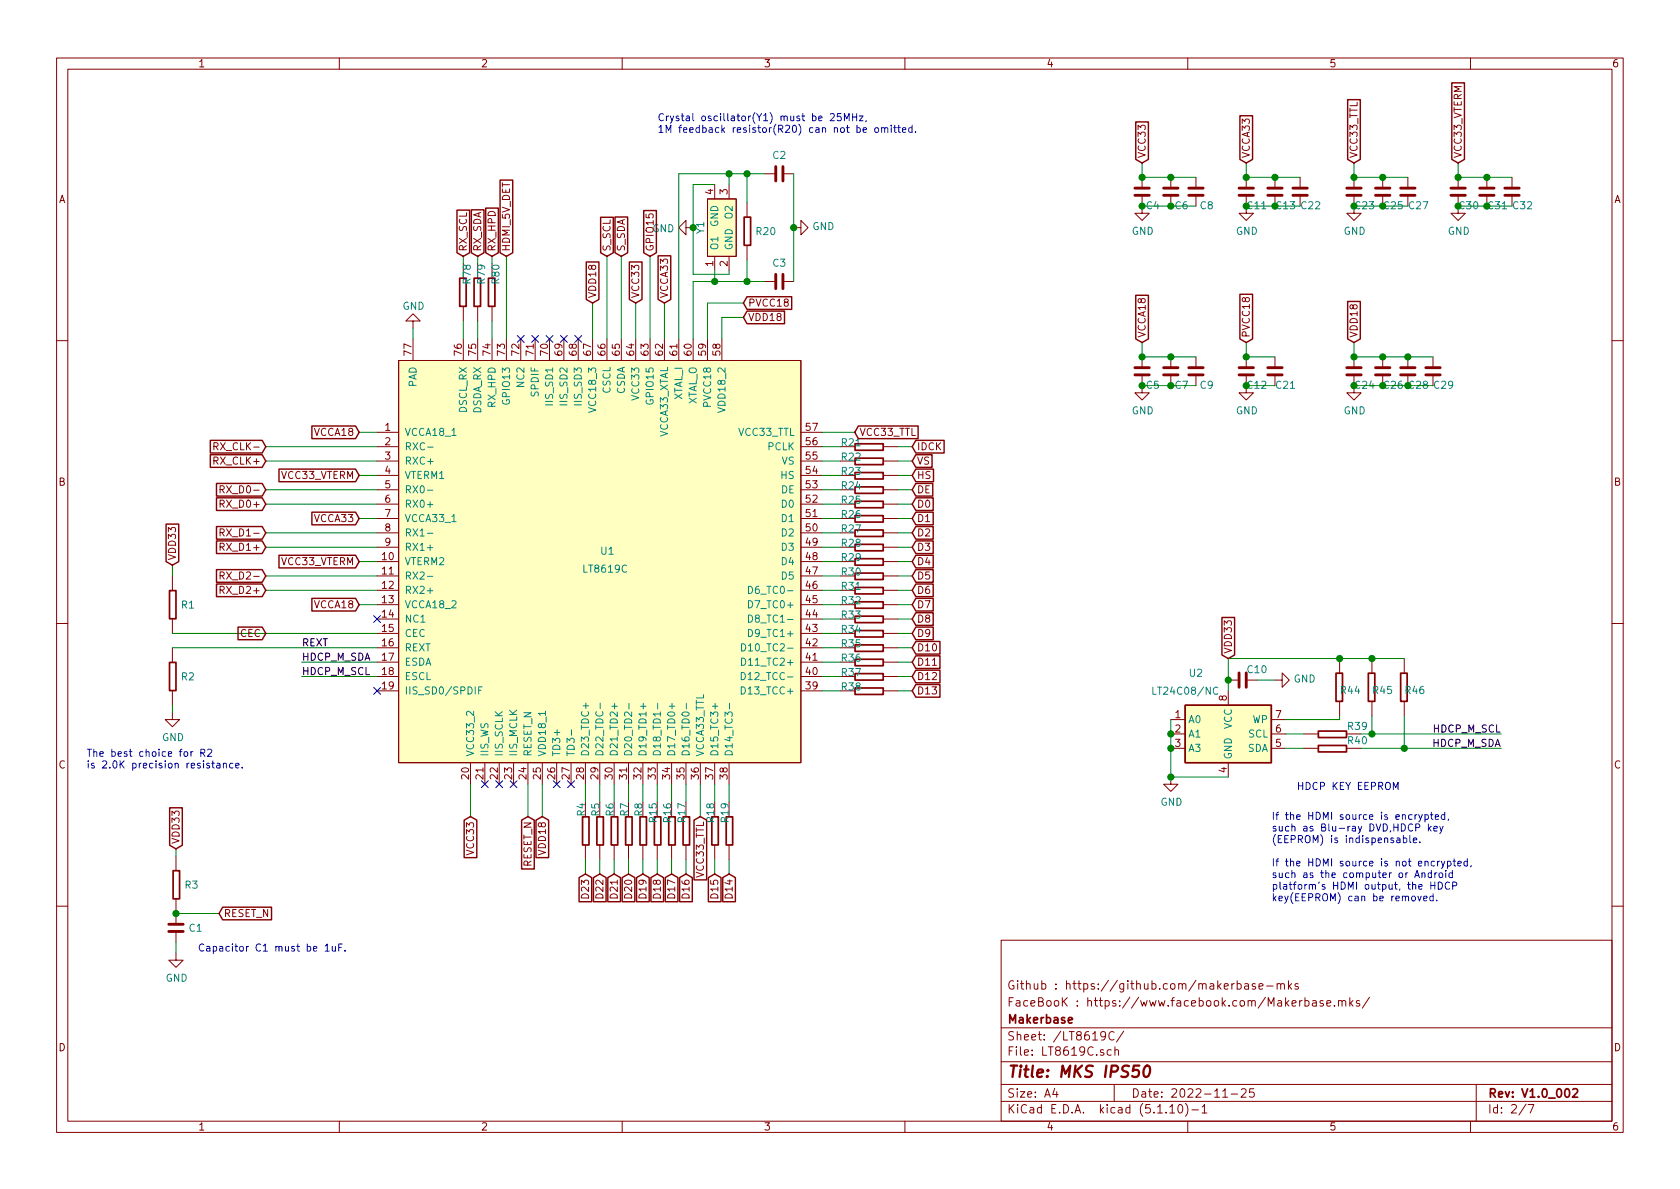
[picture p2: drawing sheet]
<svg xmlns="http://www.w3.org/2000/svg" width="297mm" height="210mm" viewBox="0 0 297 210" stroke-linecap="round" stroke-linejoin="round" font-family="sans-serif">
<defs><g id="words">
<text font-size="2.8" fill="#840000" x="178" y="190.5">Title: MKS IPS50</text>
<g font-size="2.1" fill="#840000">
<text x="178" y="178">FaceBooK : https://www.facebook.com/Makerbase.mks/</text>
<text x="178" y="175">Github : https://github.com/makerbase-mks</text>
<text x="178" y="184">Sheet: /LT8619C/</text>
<text x="178" y="181">Makerbase</text>
<text x="178" y="186.7">File: LT8619C.sch</text>
<text x="178" y="196.9">KiCad E.D.A. kicad (5.1.10)-1</text>
<text x="178" y="194.1">Size: A4</text>
<text x="200" y="194.1">Date: 2022-11-25</text>
<text x="263" y="194.1">Rev: V1.0_002</text>
<text x="263" y="196.9">Id: 2/7</text>
</g>
<g font-size="1.8" fill="#840000">
<text x="35" y="11.9">1</text>
<text x="85" y="11.9">2</text>
<text x="135" y="11.9">3</text>
<text x="185" y="11.9">4</text>
<text x="235" y="11.9">5</text>
<text x="285" y="11.9">6</text>
<text x="202.6" y="28" transform="rotate(-90 202.6 28)">VCC33</text>
<text x="221" y="28" transform="rotate(-90 221 28)">VCCA33</text>
<text x="240" y="28" transform="rotate(-90 240 28)">VCC33_TTL</text>
<text x="258.4" y="28" transform="rotate(-90 258.4 28)">VCC33_VTERM</text>
<text x="10.4" y="35.9">A</text>
<text x="126.1" y="34.4" transform="rotate(-90 126.1 34.4)">4</text>
<text x="128.7" y="34.4" transform="rotate(-90 128.7 34.4)">3</text>
<text x="285.4" y="35.9">A</text>
<text x="82.5" y="44.5" transform="rotate(-90 82.5 44.5)">RX_SCL</text>
<text x="85.1" y="44.5" transform="rotate(-90 85.1 44.5)">RX_SDA</text>
<text x="87.6" y="44.5" transform="rotate(-90 87.6 44.5)">RX_HPD</text>
<text x="90.2" y="44.5" transform="rotate(-90 90.2 44.5)">HDMI_5V_DET</text>
<text x="107.9" y="44.5" transform="rotate(-90 107.9 44.5)">S_SCL</text>
<text x="110.5" y="44.5" transform="rotate(-90 110.5 44.5)">S_SDA</text>
<text x="115.6" y="44.5" transform="rotate(-90 115.6 44.5)">GPIO15</text>
<text x="126.1" y="47.1" transform="rotate(-90 126.1 47.1)">1</text>
<text x="128.7" y="47.1" transform="rotate(-90 128.7 47.1)">2</text>
<text x="105.4" y="52.8" transform="rotate(-90 105.4 52.8)">VDD18</text>
<text x="113" y="52.8" transform="rotate(-90 113 52.8)">VCC33</text>
<text x="118.1" y="52.8" transform="rotate(-90 118.1 52.8)">VCCA33</text>
<text x="132.2" y="56.8">VDD18</text>
<text x="132.2" y="54.2">PVCC18</text>
<text x="202.6" y="59.8" transform="rotate(-90 202.6 59.8)">VCCA18</text>
<text x="221" y="59.8" transform="rotate(-90 221 59.8)">PVCC18</text>
<text x="240" y="59.8" transform="rotate(-90 240 59.8)">VDD18</text>
<text x="72.8" y="62.8" transform="rotate(-90 72.8 62.8)">77</text>
<text x="81.7" y="62.8" transform="rotate(-90 81.7 62.8)">76</text>
<text x="84.2" y="62.8" transform="rotate(-90 84.2 62.8)">75</text>
<text x="86.7" y="62.8" transform="rotate(-90 86.7 62.8)">74</text>
<text x="89.3" y="62.8" transform="rotate(-90 89.3 62.8)">73</text>
<text x="91.8" y="62.8" transform="rotate(-90 91.8 62.8)">72</text>
<text x="94.4" y="62.8" transform="rotate(-90 94.4 62.8)">71</text>
<text x="96.9" y="62.8" transform="rotate(-90 96.9 62.8)">70</text>
<text x="99.4" y="62.8" transform="rotate(-90 99.4 62.8)">69</text>
<text x="102" y="62.8" transform="rotate(-90 102 62.8)">68</text>
<text x="104.5" y="62.8" transform="rotate(-90 104.5 62.8)">67</text>
<text x="107.1" y="62.8" transform="rotate(-90 107.1 62.8)">66</text>
<text x="109.6" y="62.8" transform="rotate(-90 109.6 62.8)">65</text>
<text x="112.1" y="62.8" transform="rotate(-90 112.1 62.8)">64</text>
<text x="114.7" y="62.8" transform="rotate(-90 114.7 62.8)">63</text>
<text x="117.2" y="62.8" transform="rotate(-90 117.2 62.8)">62</text>
<text x="119.8" y="62.8" transform="rotate(-90 119.8 62.8)">61</text>
<text x="122.3" y="62.8" transform="rotate(-90 122.3 62.8)">60</text>
<text x="124.8" y="62.8" transform="rotate(-90 124.8 62.8)">59</text>
<text x="127.4" y="62.8" transform="rotate(-90 127.4 62.8)">58</text>
<text x="55.7" y="77.1">VCCA18</text>
<text x="68.1" y="76.2">1</text>
<text x="142.5" y="76.2">57</text>
<text x="151.9" y="77.1">VCC33_TTL</text>
<text x="38.1" y="82.2">RX_CLK+</text>
<text x="38.5" y="79.6">RX_CLK-</text>
<text x="68.1" y="78.7">2</text>
<text x="68.1" y="81.3">3</text>
<text x="68.1" y="83.8">4</text>
<text x="142.5" y="83.8">54</text>
<text x="142.5" y="81.3">55</text>
<text x="142.5" y="78.7">56</text>
<text x="162.1" y="79.6">IDCK</text>
<text x="162.1" y="82.2">VS</text>
<text x="10.4" y="85.9">B</text>
<text x="39.5" y="89.8">RX_D0+</text>
<text x="39.9" y="87.2">RX_D0-</text>
<text x="49.8" y="84.7">VCC33_VTERM</text>
<text x="68.1" y="86.4">5</text>
<text x="68.1" y="88.9">6</text>
<text x="142.5" y="88.9">52</text>
<text x="142.5" y="86.4">53</text>
<text x="162.1" y="84.7">HS</text>
<text x="162.1" y="87.2">DE</text>
<text x="162.1" y="89.8">D0</text>
<text x="285.4" y="85.9">B</text>
<text x="39.9" y="94.9">RX_D1-</text>
<text x="55.7" y="92.3">VCCA33</text>
<text x="68.1" y="91.4">7</text>
<text x="68.1" y="94">8</text>
<text x="142.5" y="94">50</text>
<text x="142.5" y="91.4">51</text>
<text x="162.1" y="92.3">D1</text>
<text x="162.1" y="94.9">D2</text>
<text x="31.1" y="99.2" transform="rotate(-90 31.1 99.2)">VDD33</text>
<text x="39.5" y="97.4">RX_D1+</text>
<text x="49.8" y="99.9">VCC33_VTERM</text>
<text x="67.6" y="99.1">10</text>
<text x="67.6" y="101.6">11</text>
<text x="68.1" y="96.5">9</text>
<text x="142.5" y="101.6">47</text>
<text x="142.5" y="99.1">48</text>
<text x="142.5" y="96.5">49</text>
<text x="162.1" y="99.9">D4</text>
<text x="162.1" y="97.4">D3</text>
<text x="39.5" y="105">RX_D2+</text>
<text x="39.9" y="102.5">RX_D2-</text>
<text x="55.7" y="107.6">VCCA18</text>
<text x="67.6" y="104.1">12</text>
<text x="67.6" y="106.7">13</text>
<text x="142.5" y="106.7">45</text>
<text x="142.5" y="104.1">46</text>
<text x="162.1" y="102.5">D5</text>
<text x="162.1" y="105">D6</text>
<text x="162.1" y="107.6">D7</text>
<text x="42.5" y="112.6">CEC</text>
<text x="67.6" y="109.2">14</text>
<text x="67.6" y="111.8">15</text>
<text x="142.5" y="111.8">43</text>
<text x="142.5" y="109.2">44</text>
<text x="162.1" y="110.1">D8</text>
<text x="162.1" y="112.6">D9</text>
<text x="67.6" y="114.3">16</text>
<text x="67.6" y="116.8">17</text>
<text x="67.6" y="119.4">18</text>
<text x="142.5" y="119.4">40</text>
<text x="142.5" y="116.8">41</text>
<text x="142.5" y="114.3">42</text>
<text x="162.1" y="115.2">D10</text>
<text x="162.1" y="117.7">D11</text>
<text x="217.8" y="115.7" transform="rotate(-90 217.8 115.7)">VDD33</text>
<text x="67.6" y="121.9">19</text>
<text x="142.5" y="121.9">39</text>
<text x="162.1" y="120.3">D12</text>
<text x="162.1" y="122.8">D13</text>
<text x="216.9" y="123.9" transform="rotate(-90 216.9 123.9)">8</text>
<text x="207.8" y="127">1</text>
<text x="207.8" y="129.5">2</text>
<text x="225.6" y="129.5">6</text>
<text x="225.6" y="127">7</text>
<text x="10.4" y="135.9">C</text>
<text x="82.9" y="137.7" transform="rotate(-90 82.9 137.7)">20</text>
<text x="85.5" y="137.7" transform="rotate(-90 85.5 137.7)">21</text>
<text x="88" y="137.7" transform="rotate(-90 88 137.7)">22</text>
<text x="90.6" y="137.7" transform="rotate(-90 90.6 137.7)">23</text>
<text x="93.1" y="137.7" transform="rotate(-90 93.1 137.7)">24</text>
<text x="95.6" y="137.7" transform="rotate(-90 95.6 137.7)">25</text>
<text x="98.2" y="137.7" transform="rotate(-90 98.2 137.7)">26</text>
<text x="100.7" y="137.7" transform="rotate(-90 100.7 137.7)">27</text>
<text x="103.3" y="137.7" transform="rotate(-90 103.3 137.7)">28</text>
<text x="105.8" y="137.7" transform="rotate(-90 105.8 137.7)">29</text>
<text x="108.3" y="137.7" transform="rotate(-90 108.3 137.7)">30</text>
<text x="110.9" y="137.7" transform="rotate(-90 110.9 137.7)">31</text>
<text x="113.4" y="137.7" transform="rotate(-90 113.4 137.7)">32</text>
<text x="116" y="137.7" transform="rotate(-90 116 137.7)">33</text>
<text x="118.5" y="137.7" transform="rotate(-90 118.5 137.7)">34</text>
<text x="121" y="137.7" transform="rotate(-90 121 137.7)">35</text>
<text x="123.6" y="137.7" transform="rotate(-90 123.6 137.7)">36</text>
<text x="126.1" y="137.7" transform="rotate(-90 126.1 137.7)">37</text>
<text x="128.7" y="137.7" transform="rotate(-90 128.7 137.7)">38</text>
<text x="207.8" y="132.1">3</text>
<text x="216.9" y="136.6" transform="rotate(-90 216.9 136.6)">4</text>
<text x="225.6" y="132.1">5</text>
<text x="285.4" y="135.9">C</text>
<text x="31.7" y="149.3" transform="rotate(-90 31.7 149.3)">VDD33</text>
<text x="83.8" y="150.9" transform="rotate(-90 83.8 150.9)">VCC33</text>
<text x="94" y="153.3" transform="rotate(-90 94 153.3)">RESET_N</text>
<text x="96.5" y="150.9" transform="rotate(-90 96.5 150.9)">VDD18</text>
<text x="124.5" y="155.1" transform="rotate(-90 124.5 155.1)">VCC33_TTL</text>
<text x="104.1" y="158.6" transform="rotate(-90 104.1 158.6)">D23</text>
<text x="106.7" y="158.6" transform="rotate(-90 106.7 158.6)">D22</text>
<text x="109.2" y="158.6" transform="rotate(-90 109.2 158.6)">D21</text>
<text x="111.8" y="158.6" transform="rotate(-90 111.8 158.6)">D20</text>
<text x="114.3" y="158.6" transform="rotate(-90 114.3 158.6)">D19</text>
<text x="116.8" y="158.6" transform="rotate(-90 116.8 158.6)">D18</text>
<text x="119.4" y="158.6" transform="rotate(-90 119.4 158.6)">D17</text>
<text x="121.9" y="158.6" transform="rotate(-90 121.9 158.6)">D16</text>
<text x="127" y="158.6" transform="rotate(-90 127 158.6)">D15</text>
<text x="129.5" y="158.6" transform="rotate(-90 129.5 158.6)">D14</text>
<text x="39.5" y="162.2">RESET_N</text>
<text x="10.4" y="185.9">D</text>
<text x="285.4" y="185.9">D</text>
<text x="35" y="199.9">1</text>
<text x="85" y="199.9">2</text>
<text x="135" y="199.9">3</text>
<text x="185" y="199.9">4</text>
<text x="235" y="199.9">5</text>
<text x="285" y="199.9">6</text>
</g>
<g font-size="1.8" fill="#0000c2">
<text x="116.2" y="21.4">Crystal oscillator(Y1) must be 25MHz,</text>
<text x="116.2" y="23.5">1M feedback resistor(R20) can not be omitted.</text>
<text x="15.2" y="133.8">The best choice for R2</text>
<text x="15.2" y="135.9">is 2.0K precision resistance.</text>
<text x="229.2" y="139.7">HDCP KEY EEPROM</text>
<text x="224.8" y="145">If the HDMI source is encrypted,</text>
<text x="224.8" y="147">such as Blu-ray DVD,HDCP key</text>
<text x="224.8" y="149.1">(EEPROM) is indispensable.</text>
<text x="224.8" y="153.2">If the HDMI source is not encrypted,</text>
<text x="224.8" y="155.3">such as the computer or Android</text>
<text x="224.8" y="157.3">platform's HDMI output, the HDCP</text>
<text x="224.8" y="159.4">key(EEPROM) can be removed.</text>
<text x="34.9" y="168.3">Capacitor C1 must be 1uF.</text>
</g>
<g font-size="1.8" fill="#008484">
<text x="136.7" y="28.1">C2</text>
<text x="115.3" y="41.1">GND</text>
<text x="124.5" y="41.3" transform="rotate(-90 124.5 41.3)">Y1</text>
<text x="127" y="40.1" transform="rotate(-90 127 40.1)">GND</text>
<text x="129.5" y="38.6" transform="rotate(-90 129.5 38.6)">O2</text>
<text x="133.8" y="41.6">R20</text>
<text x="143.6" y="40.7">GND</text>
<text x="200.1" y="41.5">GND</text>
<text x="202.7" y="37">C4</text>
<text x="207.8" y="37">C6</text>
<text x="212.2" y="37">C8</text>
<text x="218.5" y="41.5">GND</text>
<text x="220.6" y="37">C11</text>
<text x="225.7" y="37">C13 C22</text>
<text x="237.6" y="41.5">GND</text>
<text x="239.6" y="37">C23</text>
<text x="244.7" y="37">C25 C27</text>
<text x="256" y="41.5">GND</text>
<text x="258.1" y="37">C30</text>
<text x="263.1" y="37">C31 C32</text>
<text x="127" y="44.3" transform="rotate(-90 127 44.3)">O1</text>
<text x="129.5" y="44.3" transform="rotate(-90 129.5 44.3)">GND</text>
<text x="136.7" y="47.2">C3</text>
<text x="83.2" y="50.1" transform="rotate(-90 83.2 50.1)">R78</text>
<text x="85.8" y="50.1" transform="rotate(-90 85.8 50.1)">R79</text>
<text x="88.3" y="50.1" transform="rotate(-90 88.3 50.1)">R80</text>
<text x="71.2" y="54.8">GND</text>
<text x="73.7" y="68.5" transform="rotate(-90 73.7 68.5)">PAD</text>
<text x="87.6" y="71.9" transform="rotate(-90 87.6 71.9)">RX_HPD</text>
<text x="90.2" y="71.2" transform="rotate(-90 90.2 71.2)">GPIO13</text>
<text x="92.7" y="68.3" transform="rotate(-90 92.7 68.3)">NC2</text>
<text x="95.2" y="70" transform="rotate(-90 95.2 70)">SPDIF</text>
<text x="97.8" y="71.3" transform="rotate(-90 97.8 71.3)">IIS_SD1</text>
<text x="100.3" y="71.3" transform="rotate(-90 100.3 71.3)">IIS_SD2</text>
<text x="102.9" y="71.3" transform="rotate(-90 102.9 71.3)">IIS_SD3</text>
<text x="107.9" y="69.6" transform="rotate(-90 107.9 69.6)">CSCL</text>
<text x="110.5" y="69.8" transform="rotate(-90 110.5 69.8)">CSDA</text>
<text x="113" y="70.5" transform="rotate(-90 113 70.5)">VCC33</text>
<text x="115.6" y="71.2" transform="rotate(-90 115.6 71.2)">GPIO15</text>
<text x="120.6" y="70.9" transform="rotate(-90 120.6 70.9)">XTAL_I</text>
<text x="123.2" y="71.7" transform="rotate(-90 123.2 71.7)">XTAL_O</text>
<text x="125.7" y="71.6" transform="rotate(-90 125.7 71.6)">PVCC18</text>
<text x="202.7" y="68.8">C5</text>
<text x="207.8" y="68.8">C7</text>
<text x="212.2" y="68.8">C9</text>
<text x="220.6" y="68.8">C12</text>
<text x="225.7" y="68.8">C21</text>
<text x="239.6" y="68.8">C24</text>
<text x="71.5" y="77.1">VCCA18_1</text>
<text x="82.5" y="73" transform="rotate(-90 82.5 73)">DSCL_RX</text>
<text x="85.1" y="73.2" transform="rotate(-90 85.1 73.2)">DSDA_RX</text>
<text x="105.4" y="72.4" transform="rotate(-90 105.4 72.4)">VCC18_3</text>
<text x="118.1" y="77.3" transform="rotate(-90 118.1 77.3)">VCCA33_XTAL</text>
<text x="128.3" y="72.4" transform="rotate(-90 128.3 72.4)">VDD18_2</text>
<text x="130.7" y="77.1">VCC33_TTL</text>
<text x="200.1" y="73.3">GND</text>
<text x="218.5" y="73.3">GND</text>
<text x="237.6" y="73.3">GND</text>
<text x="71.5" y="79.6">RXC-</text>
<text x="71.5" y="82.2">RXC+</text>
<text x="135.8" y="79.6">PCLK</text>
<text x="138.2" y="82.2">VS</text>
<text x="148.9" y="78.9">R21</text>
<text x="148.9" y="84">R23</text>
<text x="148.9" y="81.5">R22</text>
<text x="71.5" y="84.7">VTERM1</text>
<text x="71.5" y="87.2">RX0-</text>
<text x="71.5" y="89.8">RX0+</text>
<text x="138.1" y="87.2">DE</text>
<text x="138.1" y="84.7">HS</text>
<text x="138.3" y="89.8">D0</text>
<text x="148.9" y="89.1">R25</text>
<text x="148.9" y="86.5">R24</text>
<text x="71.5" y="92.3">VCCA33_1</text>
<text x="71.5" y="94.9">RX1-</text>
<text x="138.3" y="94.9">D2</text>
<text x="138.3" y="92.3">D1</text>
<text x="148.9" y="94.2">R27</text>
<text x="148.9" y="91.6">R26</text>
<text x="71.5" y="99.9">VTERM2</text>
<text x="71.5" y="97.4">RX1+</text>
<text x="103.3" y="101.3">LT8619C</text>
<text x="106.3" y="98.1">U1</text>
<text x="138.3" y="99.9">D4</text>
<text x="138.3" y="97.4">D3</text>
<text x="148.9" y="96.7">R28</text>
<text x="148.9" y="99.2">R29</text>
<text x="148.9" y="101.8">R30</text>
<text x="32.1" y="107.6">R1</text>
<text x="71.5" y="102.5">RX2-</text>
<text x="71.5" y="105">RX2+</text>
<text x="71.5" y="107.6">VCCA18_2</text>
<text x="133" y="107.6">D7_TC0+</text>
<text x="133.4" y="105">D6_TC0-</text>
<text x="138.3" y="102.5">D5</text>
<text x="148.9" y="106.9">R32</text>
<text x="148.9" y="104.3">R31</text>
<text x="71.5" y="110.1">NC1</text>
<text x="71.5" y="112.6">CEC</text>
<text x="133" y="112.6">D9_TC1+</text>
<text x="133.4" y="110.1">D8_TC1-</text>
<text x="148.9" y="109.4">R33</text>
<text x="148.9" y="111.9">R34</text>
<text x="71.5" y="115.2">REXT</text>
<text x="71.5" y="117.7">ESDA</text>
<text x="132" y="117.7">D11_TC2+</text>
<text x="132.4" y="115.2">D10_TC2-</text>
<text x="148.9" y="119.6">R37</text>
<text x="148.9" y="117">R36</text>
<text x="148.9" y="114.5">R35</text>
<text x="210.3" y="119.7">U2</text>
<text x="220.6" y="119">C10</text>
<text x="32.1" y="120.3">R2</text>
<text x="71.5" y="120.3">ESCL</text>
<text x="71.5" y="122.8">IIS_SD0/SPDIF</text>
<text x="131.7" y="122.8">D13_TCC+</text>
<text x="132.1" y="120.3">D12_TCC-</text>
<text x="148.9" y="122.1">R38</text>
<text x="204.3" y="122.9">LT24C08/NC</text>
<text x="228.7" y="120.7">GND</text>
<text x="237.1" y="122.7">R44</text>
<text x="242.8" y="122.7">R45</text>
<text x="248.5" y="122.7">R46</text>
<text x="28.7" y="131.1">GND</text>
<text x="210.1" y="127.9">A0</text>
<text x="210.1" y="130.4">A1</text>
<text x="217.8" y="129" transform="rotate(-90 217.8 129)">VCC</text>
<text x="220.8" y="130.4">SCL</text>
<text x="221.4" y="127.9">WP</text>
<text x="238.4" y="129.1">R39</text>
<text x="238.4" y="131.6">R40</text>
<text x="83.8" y="133.9" transform="rotate(-90 83.8 133.9)">VCC33_2</text>
<text x="86.4" y="133.9" transform="rotate(-90 86.4 133.9)">IIS_WS</text>
<text x="88.9" y="133.9" transform="rotate(-90 88.9 133.9)">IIS_SCLK</text>
<text x="91.4" y="133.9" transform="rotate(-90 91.4 133.9)">IIS_MCLK</text>
<text x="94" y="133.9" transform="rotate(-90 94 133.9)">RESET_N</text>
<text x="96.5" y="133.9" transform="rotate(-90 96.5 133.9)">VDD18_1</text>
<text x="99.1" y="133.9" transform="rotate(-90 99.1 133.9)">TD3+</text>
<text x="101.6" y="133.9" transform="rotate(-90 101.6 133.9)">TD3-</text>
<text x="104.1" y="133.9" transform="rotate(-90 104.1 133.9)">D23_TDC+</text>
<text x="106.7" y="133.9" transform="rotate(-90 106.7 133.9)">D22_TDC-</text>
<text x="109.2" y="133.9" transform="rotate(-90 109.2 133.9)">D21_TD2+</text>
<text x="111.8" y="133.9" transform="rotate(-90 111.8 133.9)">D20_TD2-</text>
<text x="114.3" y="133.9" transform="rotate(-90 114.3 133.9)">D19_TD1+</text>
<text x="116.8" y="133.9" transform="rotate(-90 116.8 133.9)">D18_TD1-</text>
<text x="119.4" y="133.9" transform="rotate(-90 119.4 133.9)">D17_TD0+</text>
<text x="121.9" y="133.9" transform="rotate(-90 121.9 133.9)">D16_TD0-</text>
<text x="124.5" y="133.9" transform="rotate(-90 124.5 133.9)">VCCA33_TTL</text>
<text x="127" y="133.9" transform="rotate(-90 127 133.9)">D15_TC3+</text>
<text x="129.5" y="133.9" transform="rotate(-90 129.5 133.9)">D14_TC3-</text>
<text x="210.1" y="133">A3</text>
<text x="217.8" y="134.4" transform="rotate(-90 217.8 134.4)">GND</text>
<text x="220.5" y="133">SDA</text>
<text x="205.2" y="142.5">GND</text>
<text x="103.4" y="144.3" transform="rotate(-90 103.4 144.3)">R4</text>
<text x="106" y="144.3" transform="rotate(-90 106 144.3)">R5</text>
<text x="108.5" y="144.3" transform="rotate(-90 108.5 144.3)">R6</text>
<text x="111" y="144.3" transform="rotate(-90 111 144.3)">R7</text>
<text x="113.6" y="144.3" transform="rotate(-90 113.6 144.3)">R8</text>
<text x="116.1" y="145.4" transform="rotate(-90 116.1 145.4)">R15</text>
<text x="118.7" y="145.4" transform="rotate(-90 118.7 145.4)">R16</text>
<text x="121.2" y="145.4" transform="rotate(-90 121.2 145.4)">R17</text>
<text x="126.3" y="145.4" transform="rotate(-90 126.3 145.4)">R18</text>
<text x="128.8" y="145.4" transform="rotate(-90 128.8 145.4)">R19</text>
<text x="32.7" y="157.1">R3</text>
<text x="33.5" y="164.8">C1</text>
<text x="29.3" y="173.6">GND</text>
</g>
<text font-size="1.8" fill="#008400" x="244.7" y="68.8">C26 C28 C29</text>
<g font-size="1.8">
<text x="53.3" y="116.8">HDCP_M_SDA</text>
<text x="53.3" y="114.3">REXT</text>
<text x="53.3" y="119.4">HDCP_M_SCL</text>
<text x="253.4" y="129.5">HDCP_M_SCL</text>
<text x="253.2" y="132.1">HDCP_M_SDA</text>
</g>
</g></defs>
<g fill="none" stroke="#840000" stroke-width=".18">
<path d="M10 10.3h277v189.9h-277zM12 12.2h273v186.1h-273zM60 10.3v1.9M110 10.3v1.9M160 10.3v1.9M210 10.3v1.9M260 10.3v1.9M125.1 35.2h5.1v10.1h-5.1zM126.4 32.6v2.6M128.9 32.6v2.6M132.1 35.8v2.5M135.3 30.7h1.9"/>
<path d="M138.4 30.7h1.9M201.9 34.5v3.2h1.3l-1.3 1.3-1.2-1.3h1.2M201.9 31.4v1.9M207 31.4v1.9M207 34.5v1.9M211.5 31.4v1.9M211.5 34.5v1.9M220.3 34.5v3.2h1.3l-1.3 1.3-1.2-1.3h1.2M220.3 31.4v1.9M225.4 31.4v1.9M225.4 34.5v1.9M229.9 31.4v1.9"/>
<path d="M229.9 34.5v1.9M239.4 34.5v3.2h1.3l-1.3 1.3-1.3-1.3h1.3M239.4 31.4v1.9M244.5 31.4v1.9M244.5 34.5v1.9M248.9 31.4v1.9M248.9 34.5v1.9M257.8 34.5v3.2h1.3l-1.3 1.3-1.3-1.3h1.3M257.8 31.4v1.9M262.9 31.4v1.9M262.9 34.5v1.9M267.3 31.4v1.9"/>
<path d="M267.3 34.5v1.9M73 56.8h1.3l-1.3-1.3-1.2 1.3h1.2v1.2M73 59.9v3.8M81.9 54.2v2.6M81.9 59.9v3.8M84.5 54.2v2.6M84.5 59.9v3.8M87 54.2v2.6M87 59.9v3.8M89.5 59.9v3.8M92.1 59.9v3.8M94.6 59.9v3.8"/>
<path d="M97.2 59.9v3.8M99.7 59.9v3.8M102.2 59.9v3.8M104.8 59.9v3.8M107.3 59.9v3.8M109.9 59.9v3.8M112.4 59.9v3.8M114.9 59.9v3.8M117.5 59.9v3.8M120 59.9v3.8M121.3 40.3v-1.3l-1.3 1.3 1.3 1.2v-1.2h1.3M122.6 59.9v3.8"/>
<path d="M125.1 59.9v3.8M126.4 45.3v2.6M127.6 59.9v3.8M128.9 45.3v2.6M132.1 43.4v2.6M135.3 49.8h1.9M138.4 49.8h1.9M140.3 40.3h1.3v-1.3l1.3 1.3-1.3 1.2v-1.2M10 60.2h2M37.8 78.9l.7-.1v-.4l-.7-.1v1.2M66.7 76.4h3.8M66.7 79h3.8"/>
<path d="M70.5 63.7h71.1v71.2h-71.1zM141.6 76.4h3.8M141.6 79h3.8M156.2 79h2.5M201.9 66.3v3.2h1.3l-1.3 1.2-1.2-1.2h1.2M201.9 63.1v1.9M207 63.1v1.9M207 66.3v1.9M211.5 63.1v1.9M211.5 66.3v1.9M220.3 66.3v3.2h1.3l-1.3 1.2-1.2-1.2h1.2M220.3 63.1v1.9"/>
<path d="M225.4 63.1v1.9M225.4 66.3v1.9M239.4 66.3v3.2h1.3l-1.3 1.2-1.3-1.2h1.3M239.4 63.1v1.9M244.5 63.1v1.9M244.5 66.3v1.9M248.9 63.1v1.9M248.9 66.3v1.9M253.4 63.1v1.9M253.4 66.3v1.9M285 60.2h2M38.9 96.7h.6l.1-.2v-.3l-.2-.1h-.5v1.2"/>
<path d="M38.9 94.2l.6-.1 .1-.2v-.3l-.2-.1h-.5v1.3M38.9 89.1l.6-.1 .1-.1v-.3l-.2-.2h-.5v1.3M38.9 86.6l.6-.1 .1-.2v-.3l-.2-.1h-.5v1.3M39.2 94.2l.4 .6M39.2 86.6l.4 .6M66.7 99.3h3.8M66.7 81.5h3.8M66.7 84.1h3.8M66.7 96.8h3.8M66.7 86.6h3.8M66.7 94.2h3.8M66.7 91.7h3.8"/>
<path d="M66.7 89.1h3.8M141.6 99.3h3.8M141.6 81.5h3.8M141.6 84.1h3.8M141.6 96.8h3.8M141.6 86.6h3.8M141.6 94.2h3.8M141.6 91.7h3.8M141.6 89.1h3.8M156.2 99.3h2.5M156.2 81.5h2.5M156.2 84.1h2.5"/>
<path d="M156.2 96.8h2.5M156.2 86.6h2.5M156.2 94.2h2.5M156.2 91.7h2.5M156.2 89.1h2.5M10 110.3h2M30.5 101.8v2.6M30.5 109.5v2.5M30.5 114.5v2.6M38.9 101.8l.6-.1 .1-.1v-.3l-.2-.2h-.5v1.3M38.9 104.3h.6l.1-.2v-.3l-.2-.1h-.5v1.2M39.2 101.8l.4 .6"/>
<path d="M66.7 106.9h3.8M66.7 101.8h3.8M66.7 104.4h3.8M66.7 109.5h3.8M66.7 112h3.8M66.7 114.5h3.8M66.7 117.1h3.8M66.7 119.6h3.8M141.6 106.9h3.8M141.6 101.8h3.8M141.6 104.4h3.8M141.6 109.5h3.8"/>
<path d="M141.6 112h3.8M141.6 114.5h3.8M141.6 117.1h3.8M141.6 119.6h3.8M156.2 106.9h2.5M156.2 101.8h2.5M156.2 104.4h2.5M156.2 109.5h2.5M156.2 112h2.5M156.2 114.5h2.5M156.2 117.1h2.5M156.2 119.6h2.5"/>
<path d="M236.9 116.5v2.5M242.6 116.5v2.5M248.3 116.5v2.5M285 110.3h2M30.5 126v1.2h1.2l-1.2 1.3-1.3-1.3h1.3M30.5 122.2v2.5M66.7 122.2h3.8M83.2 134.9v3.8M85.7 134.9v3.8M88.3 134.9v3.8M90.8 134.9v3.8M93.3 134.9v3.8"/>
<path d="M95.9 134.9v3.8M98.4 134.9v3.8M101 134.9v3.8M103.5 134.9v3.8M106 134.9v3.8M108.6 134.9v3.8M111.1 134.9v3.8M113.7 134.9v3.8M116.2 134.9v3.8M118.7 134.9v3.8M121.3 134.9v3.8M123.8 134.9v3.8"/>
<path d="M126.4 134.9v3.8M128.9 134.9v3.8M141.6 122.2h3.8M156.2 122.2h2.5M207 137.4v1.3h1.3l-1.3 1.2-1.3-1.2h1.3M207 127.2h2.5M207 129.8h2.5M207 132.3h2.5M217.2 122.2v2.5M217.2 134.9v2.5M217.2 120.3h1.9M220.3 120.3h1.9"/>
<path d="M224.8 127.2h2.5M224.8 129.8h2.5M224.8 132.3h2.5M225.4 120.3h1.3v-1.3l1.3 1.3-1.3 1.2v-1.2M230.5 129.8h2.5M230.5 132.3h2.5M236.9 124.1v2.5M238.1 132.3h2.6M242.6 124.1v2.5M248.3 124.1v2.5M31.1 151.4v2.5M31.1 159v4.4"/>
<path d="M103.5 149.5v2.5M106 149.5v2.5M108.6 149.5v2.5M111.1 149.5v2.5M113.7 149.5v2.5M116.2 149.5v2.5M118.7 149.5v2.5M121.3 149.5v2.5M126.4 149.5v2.5M128.9 149.5v2.5M10 160.2h2M31.1 168.5v1.3h1.3l-1.3 1.3-1.3-1.3h1.3"/>
<path d="M31.1 164.7v1.9M177 166.3h108v32h-108zM218.7 174l.5-.1 .3 .3-.1 .6-.2 .1-.5-.1M218.7 173.4v1.5M220.1 174h.6l.1 .9M220.8 174.3l-.6 .1-.2 .2 .1 .2 .1 .1 .6-.1M221.9 174l-.3-.1-.2 .2 .1 .3 .4 .1v.3h-.5M222.6 174.4l.7-.1-.1-.3-.4-.1-.2 .2 .1 .7h.5M224 174.4h1.1M225.8 174.1l.2-.2 .4 .1v.9M225.8 173.9v1M226.4 174.1a.36 .36 0 0 1 .4-.2 .36 .36 0 0 1 .3 .2v.8"/>
<path d="M227.8 173.4v1.5M227.9 174.4l.5 .5M228.4 173.9l-.6 .6M229.5 174l-.3-.1-.2 .2v.3l.5 .1v.3h-.5M230.7 177l.5-.1 .2 .3v.6l-.2 .1-.5-.1M230.7 176.4v1.5M232.1 177h.6v.9M232.7 177.3l-.5 .1-.2 .2 .1 .2 .1 .1 .5-.1M233.9 177l-.3-.1-.2 .2 .1 .3 .4 .1v.3h-.5M234.6 177.4l.7-.1-.1-.3-.4-.1-.2 .2v.7h.6M235.9 177.8v.1M236.7 177.1l.2-.2 .3 .1 .1 .9"/>
<path d="M236.7 176.9v1M237.3 177.1a.36 .36 0 0 1 .3-.2 .36 .36 0 0 1 .3 .2v.8M238.7 176.4v1.5M238.8 177.4l.4 .5M239.2 176.9l-.5 .6M240.4 177l-.4-.1-.2 .2 .1 .3 .5 .1v.3h-.6M242.1 176.3l-1.2 2M285 160.2h2M60 198.3v1.9M110 198.3v1.9M160 198.3v1.9M177 194.8h108"/>
<path d="M177 191.8h108M177 187.8h108M177 181.8h108M186.5 192.5l-.4 1h1M186.8 193v1M195.5 183.1l-.3 .3-.4-.1-.2-.2v-.4l.2-.2 .4-.1 .2 .2a1.19 1.19 0 0 1-.2 1.2l-.4 .1M196.5 185.7l-.4-.1-.3 .3v.6l.3 .1 .4-.1M197 182.6a.59 .59 0 0 0-.8 0 .59 .59 0 0 0-.1 .7 .56 .56 0 0 0 .2 .5 .56 .56 0 0 0 .7 0M197 191.8v3M197.1 185.7l.2-.1 .4 .1 .1 .9M197.1 185.1v1.5M198.7 182.3l-1.3 2"/>
<path d="M206.8 195.8l.5-.5v1.5M206.8 196.8h.9M208.5 195.4l.1-.1a.8 .8 0 0 1 .5 .8 .8 .8 0 0 1-.5 .7 1 1 0 0 1-.1-1.4zM209.6 195.1a1.71 1.71 0 0 1 0 2.3M210 198.3v1.9M210.7 196.3h1.2M212.5 195.8l.5-.5v1.5M212.5 196.8h.9M216.2 194h.8M217.7 193.5h1.1M219.5 192.7l.2-.2h.3l.3 .2v.3v.2l-.9 .8h.9M221.7 192.5h-.7l-.1 .7 .2-.1 .5 .1 .2 .2-.1 .5-.2 .1-.6-.1"/>
<path d="M260 198.3v1.9M261 191.8v6.5M269.8 195.2l-1.2 2M270.2 195.3h1l-.6 1.5"/>
</g>
<g fill="none" stroke="#840000" stroke-width=".3">
<path d="M131.6 38.4h1.1v5h-1.1zM81.3 49.2h1.1v5h-1.1zM83.8 49.2h1.2v5h-1.2zM86.4 49.2h1.1v5h-1.1zM151.2 78.5h5v1.1h-5zM151.2 96.3h5v1.1h-5zM151.2 98.8h5v1.1h-5zM151.2 93.7h5v1.2h-5zM151.2 91.2h5v1.1h-5zM151.2 88.6h5v1.2h-5zM151.2 86.1h5v1.1h-5zM151.2 83.6h5v1.1h-5z"/>
<path d="M151.2 81h5v1.2h-5zM30 117.1h1.1v5h-1.1zM30 104.4h1.1v5h-1.1zM151.2 106.4h5v1.2h-5zM151.2 103.9h5v1.1h-5zM151.2 109h5v1.1h-5zM151.2 101.3h5v1.2h-5zM151.2 119.1h5v1.2h-5zM151.2 116.6h5v1.1h-5zM151.2 114h5v1.2h-5zM151.2 111.5h5v1.1h-5zM236.2 119h1.2v5h-1.2z"/>
<path d="M241.9 119h1.2v5h-1.2zM247.6 119h1.2v5h-1.2zM151.2 121.7h5v1.1h-5zM233.1 129.3h5v1.1h-5zM233.1 131.8h5v1.2h-5zM30.6 154h1.1v4.9h-1.1zM103 144.4h1.1v5h-1.1zM105.5 144.4h1.2v5h-1.2zM108.1 144.4h1.1v5h-1.1zM110.6 144.4h1.2v5h-1.2zM113.2 144.4h1.1v5h-1.1zM115.7 144.4h1.1v5h-1.1z"/>
<path d="M118.2 144.4h1.2v5h-1.2zM120.8 144.4h1.1v5h-1.1zM125.9 144.4h1.1v5h-1.1zM128.4 144.4h1.1v5h-1.1zM188.9 180.4l.7-.1-.1-.3-.4-.1-.2 .2 .1 .7h.5M278.1 192.7l.2-.2h.4l.2 .5-.9 1h.9"/>
</g>
<path d="M201.4 188.4h-.9l-.2 1 .3-.2 .6 .1 .2 .3-.2 .7-.3 .1h-.5l-.2-.1M202.5 188.6a.44 .44 0 0 1 .5-.2 .44 .44 0 0 1 .3 .4 1.15 1.15 0 0 1-.8 1.6l-.1-.1a1.5 1.5 0 0 1 .1-1.7z" fill="none" stroke="#840000" stroke-width=".41"/>
<g fill="none" stroke="#840000" stroke-width=".51">
<path d="M137.2 29.5v2.5M138.4 29.5v2.5M200.7 33.3h2.5M200.7 34.5h2.5M205.7 33.3h2.6M205.7 34.5h2.6M210.2 33.3h2.5M210.2 34.5h2.5M219.1 33.3h2.5M219.1 34.5h2.5M224.2 33.3h2.5M224.2 34.5h2.5"/>
<path d="M228.6 33.3h2.5M228.6 34.5h2.5M238.1 33.3h2.6M238.1 34.5h2.6M243.2 33.3h2.5M243.2 34.5h2.5M247.6 33.3h2.6M247.6 34.5h2.6M256.5 33.3h2.6M256.5 34.5h2.6M261.6 33.3h2.6M261.6 34.5h2.6"/>
<path d="M266.1 33.3h2.5M266.1 34.5h2.5M137.2 48.5v2.5M138.4 48.5v2.5M200.7 65h2.5M200.7 66.3h2.5M205.7 65h2.6M205.7 66.3h2.6M210.2 65h2.5M210.2 66.3h2.5M219.1 65h2.5M219.1 66.3h2.5"/>
<path d="M224.2 65h2.5M224.2 66.3h2.5M238.1 65h2.6M238.1 66.3h2.6M243.2 65h2.5M243.2 66.3h2.5M247.6 65h2.6M247.6 66.3h2.6M252.1 65h2.5M252.1 66.3h2.5M219.1 119v2.5M220.3 119v2.5"/>
<path d="M29.8 164.7h2.6M29.8 163.4h2.6"/>
</g>
<g fill="#ffffc2" stroke="#ffffc2" stroke-width=".18">
<path d="M70.5 63.7h71.1v71.2h-71.1z"/>
<path d="M125.1 35.2h5.1v10.1h-5.1z"/>
<path d="M209.5 124.7h15.3v10.2h-15.3z"/>
</g>
<g fill="none" stroke="#008484" stroke-width=".18">
<path d="M75.6 79.1h1M79.9 77h.7M75.6 86.7h.9M75.6 89.2h.9M75.6 94.3h.9M75.6 96.8h.9M79.9 92.2h.7M75.6 101.9h.9M75.6 104.5h.9M131.1 118.9a.64 .64 0 0 1 .7 .7 .64 .64 0 0 1-.7 .6zM131.1 116.4a.64 .64 0 0 1 .8 .6 .64 .64 0 0 1-.8 .6zM131.1 113.8a.64 .64 0 0 1 .8 .7 .64 .64 0 0 1-.8 .6z"/>
<path d="M132.3 111.3a.64 .64 0 0 1 .8 .6 .64 .64 0 0 1-.8 .7zM132.3 108.8a.64 .64 0 0 1 .8 .6 .64 .64 0 0 1-.8 .6zM132.3 106.2a.64 .64 0 0 1 .8 .7 .64 .64 0 0 1-.8 .6zM132.3 103.7a.64 .64 0 0 1 .8 .6 .64 .64 0 0 1-.8 .6zM84.6 122.1h.4M85.2 121.5h-.6v1.2M96.4 125.8v.7M101 129.1v.9M103.6 124.3v1M106.1 124.3v1M108.7 124.4v1M111.2 124.4v1"/>
<path d="M113.7 124.4v1M116.3 124.4v1M118.8 124.4v1M121.4 124.4v1M126.4 124.4v1M129 124.4v1M131.1 121.5a.64 .64 0 0 1 .7 .6 .64 .64 0 0 1-.7 .6zM203.8 121.5v1.3h.6M215.3 121.6a.6 .6 0 0 0-.8 .4 .6 .6 0 0 0 .6 .8l.2-.1"/>
</g>
<g fill="none" stroke="#840000" stroke-width=".25">
<path d="M238.3 17.6h2.2v10.6l-1.1 .6-1.1-.6zM256.7 14.7h2.2v13.5l-1.1 .6-1.1-.6zM80.8 37.2h2.2v7.5l-1.1 .6-1.1-.6zM83.3 37.1h2.3v7.6l-1.1 .6-1.2-.6zM85.9 36.8h2.2v7.9l-1.1 .6-1.1-.6zM88.4 31.8h2.3v12.9l-1.2 .6-1.1-.6zM106.2 38.4h2.2v6.3l-1.1 .6-1.1-.6zM108.7 38.4h2.3v6.3l-1.1 .6-1.2-.6zM113.8 37.2h2.3v7.5l-1.2 .6-1.1-.6zM200.8 21.6h2.2v6.6l-1.1 .6-1.1-.6zM219.2 20.5h2.3v7.7l-1.2 .6-1.1-.6zM103.7 46.3h2.2v6.7l-1.1 .6-1.1-.6z"/>
<path d="M111.3 46.3h2.2v6.7l-1.1 .6-1.1-.6zM116.4 45.2h2.2v7.8l-1.1 .6-1.1-.6zM132.1 55h6.6v2.2h-6.6l-.7-1.1zM132.1 52.5h7.9v2.2h-7.9l-.7-1.1zM200.8 52.2h2.2v7.7l-1.1 .7-1.1-.7zM219.2 52h2.3v7.9l-1.2 .7-1.1-.7zM238.3 53.3h2.2v6.6l-1.1 .7-1.1-.7zM37.2 77.9h9.2l.6 1.1-.6 1.1h-9.2zM55.1 75.3h7.8l.6 1.1-.6 1.2h-7.8zM151.8 75.3h10.5v2.3h-10.5l-.7-1.2zM161.9 77.9h5v2.2h-5l-.6-1.1zM29.4 92.7h2.2v6.6l-1.1 .6-1.1-.6z"/>
<path d="M37.2 80.4h9.2l.6 1.1-.6 1.1h-9.2zM38.3 95.7h8.1l.6 1.1-.6 1.1h-8.1zM38.3 93.1h8.1l.6 1.1-.6 1.1h-8.1zM38.3 88h8.1l.6 1.1-.6 1.2h-8.1zM38.3 85.5h8.1l.6 1.1-.6 1.1h-8.1zM49.3 98.2h13.6l.6 1.1-.6 1.1h-13.6zM49.3 83h13.6l.6 1.1-.6 1.1h-13.6zM55.1 90.6h7.8l.6 1.1-.6 1.1h-7.8zM161.9 98.2h3.1v2.2h-3.1l-.6-1.1zM161.9 83h3.1v2.2h-3.1l-.6-1.1zM161.9 85.5h3v2.2h-3l-.6-1.1zM161.9 88h3.1v2.3h-3.1l-.6-1.2z"/>
<path d="M161.9 90.6h3.1v2.2h-3.1l-.6-1.1zM161.9 93.1h3.1v2.2h-3.1l-.6-1.1zM161.9 95.7h3.1v2.2h-3.1l-.6-1.1zM161.9 80.4h2.9v2.2h-2.9l-.6-1.1zM38.3 100.7h8.1l.6 1.1-.6 1.2h-8.1zM38.3 103.3h8.1l.6 1.1-.6 1.1h-8.1zM42.1 110.9h4.3l.6 1.1-.6 1.1h-4.3zM55.1 105.8h7.8l.6 1.1-.6 1.1h-7.8zM161.9 118.5h4.3v2.2h-4.3l-.6-1.1zM161.9 113.4h4.3v2.3h-4.3l-.6-1.2zM161.9 100.7h3.1v2.3h-3.1l-.6-1.2zM161.9 116h4.3v2.2h-4.3l-.6-1.1z"/>
<path d="M161.9 103.3h3.1v2.2h-3.1l-.6-1.1zM161.9 105.8h3.1v2.2h-3.1l-.6-1.1zM161.9 108.4h3.1v2.2h-3.1l-.6-1.1zM161.9 110.9h3.1v2.2h-3.1l-.6-1.1zM216.1 109.2h2.2v6.6l-1.1 .7-1.1-.7zM161.9 121.1h4.3v2.2h-4.3l-.6-1.1zM209.5 124.7h15.3v10.2h-15.3zM30 142.8h2.2v6.7l-1.1 .6-1.1-.6zM82.1 145l1.1-.6 1.1 .6v6.7h-2.2zM92.2 145l1.1-.6 1.2 .6v8.7h-2.3zM94.8 145l1.1-.6 1.1 .6v6.7h-2.2zM102.4 155.2l1.1-.6 1.1 .6v4.3h-2.2z"/>
<path d="M104.9 155.2l1.1-.6 1.2 .6v4.3h-2.3zM107.5 155.2l1.1-.6 1.1 .6v4.3h-2.2zM110 155.2l1.1-.6 1.1 .6v4.3h-2.2zM112.5 155.2l1.2-.6 1.1 .6v4.3h-2.3zM115.1 155.2l1.1-.6 1.1 .6v4.3h-2.2zM117.6 155.2l1.1-.6 1.2 .6v4.3h-2.3zM120.2 155.2l1.1-.6 1.1 .6v4.3h-2.2zM122.7 145l1.1-.6 1.1 .6v10.6h-2.2zM125.2 155.2l1.2-.6 1.1 .6v4.3h-2.3zM127.8 155.2l1.1-.6 1.1 .6v4.3h-2.2zM39.4 160.4h8.6v2.3h-8.6l-.7-1.2z"/>
</g>
<g fill="none" stroke="#008400" stroke-width=".18">
<path d="M126.4 32.6h-3.8v15.9h6.3v-.6M128.9 30.7v1.9M132.1 30.7v5.1M135.3 30.7h-15.3v29.2M140.3 30.7v19.1M201.9 28.8v2.6h9.6M201.9 36.4h9.6M220.3 28.8v2.6h9.6M220.3 36.4h9.6M239.4 28.8v2.6h9.5M239.4 36.4h9.5M257.8 36.4h9.5"/>
<path d="M257.8 28.8v2.6h9.5M73 58v1.9M81.9 45.3v1.3M81.9 56.8v3.1M84.5 45.3v1.3M84.5 56.8v3.1M87 45.3v1.3M87 56.8v3.1M89.5 45.3v14.6M104.8 53.6v6.3M107.3 45.3v14.6M109.9 45.3v14.6"/>
<path d="M112.4 53.6v6.3M114.9 45.3v14.6M117.5 53.6v6.3M126.4 47.9v1.9M131.4 56.1h-3.8v3.8M131.4 53.6h-6.3v6.3M132.1 46v3.8M135.3 49.8h-12.7v10.1M47 79h19.7M63.5 76.4h3.2M145.4 76.4h5.7M145.4 79h3.2"/>
<path d="M158.7 79h2.6M201.9 60.6v2.5h9.6M201.9 68.2h9.6M220.3 60.6v2.5h5.1M220.3 68.2h5.1M239.4 60.6v2.5h14M239.4 68.2h14M30.5 99.9v1.9M47 81.5h19.7M47 96.8h19.7M47 86.6h19.7M47 89.1h19.7"/>
<path d="M47 94.2h19.7M63.5 99.3h3.2M63.5 84.1h3.2M63.5 91.7h3.2M145.4 81.5h3.2M145.4 96.8h3.2M145.4 99.3h3.2M145.4 84.1h3.2M145.4 86.6h3.2M145.4 89.1h3.2M145.4 91.7h3.2M145.4 94.2h3.2"/>
<path d="M158.7 81.5h2.6M158.7 96.8h2.6M158.7 99.3h2.6M158.7 84.1h2.6M158.7 86.6h2.6M158.7 89.1h2.6M158.7 91.7h2.6M158.7 94.2h2.6M30.5 112h36.2M30.5 114.5h36.2M47 101.8h19.7M47 104.4h19.7"/>
<path d="M53.3 119.6h13.4M53.3 117.1h13.4M63.5 106.9h3.2M145.4 101.8h3.2M145.4 119.6h3.2M145.4 117.1h3.2M145.4 104.4h3.2M145.4 106.9h3.2M145.4 112h3.2M145.4 114.5h3.2M145.4 109.5h3.2M158.7 101.8h2.6"/>
<path d="M158.7 119.6h2.6M158.7 117.1h2.6M158.7 104.4h2.6M158.7 106.9h2.6M158.7 112h2.6M158.7 114.5h2.6M158.7 109.5h2.6M248.3 116.5h-31.1v5.7M30.5 124.7v1.3M83.2 138.7v5.7M93.3 138.7v5.7M95.9 138.7v5.7"/>
<path d="M103.5 138.7v3.2M106 138.7v3.2M108.6 138.7v3.2M111.1 138.7v3.2M113.7 138.7v3.2M116.2 138.7v3.2M118.7 138.7v3.2M121.3 138.7v3.2M123.8 138.7v5.7M126.4 138.7v3.2M128.9 138.7v3.2M145.4 122.2h3.2"/>
<path d="M158.7 122.2h2.6M207 127.2v10.2h10.2M222.2 120.3h3.2M227.3 132.3h3.2M227.3 129.8h3.2M236.9 126.6v.6h-9.6M240.7 132.3h24.7M240.7 129.8h24.7M242.6 126.6v3.2M248.3 126.6v5.7M31.1 150.1v1.3M103.5 152v2.6"/>
<path d="M106 152v2.6M108.6 152v2.6M111.1 152v2.6M113.7 152v2.6M116.2 152v2.6M118.7 152v2.6M121.3 152v2.6M126.4 152v2.6M128.9 152v2.6M31.1 166.6v1.9M31.1 161.5h7.6"/>
</g>
<g fill="none" stroke="#0000c2" stroke-width=".18">
<path d="M146.8 20.2l.5-.1 .2 .3v.2l-.7 .8h.7M148.7 20.1h-.6l-.1 .6 .2-.1 .5 .1v.5l-.2 .2-.5-.2M149.3 21.4v-1.3l.4 .9 .4-.9v1.3M150.7 20.1v1.3M150.7 20.7h.8M151.5 20.1v1.3M151.9 20.5h.7l-.7 .9h.7M152.6 23l.6-.1v-.3h-.4l-.2 .2 .1 .6h.5M153.2 21.3l-.2 .2M154.8 22.6h.3l.2 .2-.1 .6h-.3l-.2-.2zM155.9 22.7l.2-.1h.3v.8M155.9 22.6v.8"/>
<path d="M156.4 22.8l.2-.2h.3l.1 .8M157.6 22.1v.2M157.6 22.6v.8M158 22.6h.5M158.2 22.1v1.1l.3 .2M158.7 22.6h.5M158.9 22.1v1.1l.3 .2M159.6 23l.6-.1-.1-.3h-.4l-.1 .2v.6h.5M161.3 22.6h-.4l-.2 .2 .1 .6h.5M161.3 22.1v1.3M161.9 23.3v.1M33.8 132.9v.9"/>
<path d="M34.1 132.9l-.2 .1-.1 .1M35.5 133.1h.6l.1-.5-.2-.1h-.5v1.3M35.8 133.1l.4 .7M36.7 132.6l.5-.1 .2 .1v.2v.2l-.7 .8h.7M37.4 135h.5M37.6 134.5v1.1l.3 .2M38.4 135h.4l.1 .8M38.9 135.3h-.4l-.2 .2 .2 .3h.4M39.5 135.1l.2-.1h.3v.8M39.5 135v.8M41.2 135h-.4l-.2 .2 .1 .6h.5M41.7 135.4l.6-.1-.1-.3h-.3l-.2 .1v.7h.5"/>
<path d="M42.8 135.7v.1M246.4 139.6v-1.3l.4 1 .4-1v1.3M248.1 148.2h.4l.2 .2-.1 .6h-.5M248.1 147.7v1.3M249.3 147.7v1.1l.2 .2M249.9 148.6l.6-.1-.1-.3h-.3l-.2 .2 .1 .6h.4M250.1 155.2l.4-1.3 .5 1.3M250.3 146.3h.6l.1-.5-.2-.1h-.5v1.3M250.5 144.1l-.3 .2M250.7 158.5l.3 .8 .3-.8M250.9 144.1l.3 .8M251 148.9v.1"/>
<path d="M251.4 154.5l.2-.1h.3v.8M251.4 154.4v.8M251.5 144.1l-.5 1.1-.1 .1M251.7 158.9l.6-.1-.1-.3h-.3l-.2 .1 .1 .7h.4M251.9 144.1h.4l.3 .2-.2 .6h-.5M251.9 144.1v1.2M252.6 145.7v1.3M252.7 146.5l.3 .5M252.9 144.1h.5M253 156v1.2M253 156.6h.7M253 146.1l-.4 .5"/>
<path d="M253.1 143.6v1.1l.3 .2M253.1 154.4h-.4l-.2 .2 .1 .5h.5M253.1 153.9v1.3M253.4 158.5h-.4l-.2 .2 .1 .6h.5M253.4 158v1.3M253.5 146.5l.6-.1v-.2l-.4-.1-.2 .2 .1 .6h.5M253.6 152.3h-.3l-.3 .2 .2 .6h.4M253.7 154.4v.8M253.7 156v1.2M253.8 144.5l.6-.1-.1-.3h-.4l-.1 .1v.7h.5M254 159.2v.1M254.1 154.4l-.4 .2"/>
<path d="M254.2 152.3v.8M254.3 156a.64 .64 0 0 1 .7 .6 .64 .64 0 0 1-.7 .6zM254.5 154.5l.2-.1 .3 .1 .1 .5-.1 .1-.3 .1-.2-.1zM254.6 152.3l-.4 .2M254.6 146.1l.2 .9M254.8 152.3l.3 .8M255.1 146.1l-.4 1.2-.1 .1M255.4 144.1h-.3l-.3 .2 .2 .6h.4M255.4 152.3l-.4 1.1-.2 .2M255.4 143.6v1.3M255.6 153.9v.1M255.6 154.4v.8"/>
<path d="M255.9 152.3h.4l.2 .2-.1 .6h-.5M255.9 152.3v1.3M256.1 144.9l-.1 .2M256.3 156.1a.51 .51 0 0 0-.6 0 .51 .51 0 0 0-.2 .6 .46 .46 0 0 0 .3 .5 .46 .46 0 0 0 .5-.1M256.8 154.4h-.4l-.2 .2 .1 .5h.5M256.8 153.9v1.3M256.8 156.6h.7l.1-.2-.1-.3-.2-.1h-.5v1.2M256.9 152.3h.5M257.1 151.9v1.1l.3 .1M257.8 152.7l.6-.1-.1-.3h-.4l-.1 .2v.6h.5M259.4 152.3h-.3l-.2 .2 .1 .6h.4M259.4 151.9v1.2"/>
<path d="M260.1 153.1l-.1 .2M57.5 167.3l.4-.4v1.3M57.5 168.2h.7M58.8 167.4v.7l.3 .1 .2-.1M59.3 167.4v.8M59.9 167.5h.4M60.5 166.9h-.6v1.3M61 168.1v.1"/>
</g>
<g fill="#008400" stroke="#008400" stroke-width=".25">
<circle cx="244.5" cy="63.1" r=".51"/>
<circle cx="262.9" cy="31.4" r=".51"/>
<circle cx="262.9" cy="36.4" r=".51"/>
<circle cx="244.5" cy="31.4" r=".51"/>
<circle cx="239.4" cy="68.2" r=".51"/>
<circle cx="244.5" cy="36.4" r=".51"/>
<circle cx="244.5" cy="68.2" r=".51"/>
<circle cx="207" cy="63.1" r=".51"/>
<circle cx="225.4" cy="31.4" r=".51"/>
<circle cx="225.4" cy="36.4" r=".51"/>
<circle cx="248.9" cy="63.1" r=".51"/>
<circle cx="207" cy="68.2" r=".51"/>
<circle cx="31.1" cy="161.5" r=".51"/>
<circle cx="220.3" cy="31.4" r=".51"/>
<circle cx="126.4" cy="49.8" r=".51"/>
<circle cx="207" cy="31.4" r=".51"/>
<circle cx="239.4" cy="63.1" r=".51"/>
<circle cx="122.6" cy="40.3" r=".51"/>
<circle cx="257.8" cy="31.4" r=".51"/>
<circle cx="257.8" cy="36.4" r=".51"/>
<circle cx="239.4" cy="31.4" r=".51"/>
<circle cx="239.4" cy="36.4" r=".51"/>
<circle cx="140.3" cy="40.3" r=".51"/>
<circle cx="220.3" cy="36.4" r=".51"/>
<circle cx="242.6" cy="116.5" r=".51"/>
<circle cx="207" cy="129.8" r=".51"/>
<circle cx="207" cy="132.3" r=".51"/>
<circle cx="207" cy="137.4" r=".51"/>
<circle cx="242.6" cy="129.8" r=".51"/>
<circle cx="248.3" cy="132.3" r=".51"/>
<circle cx="217.2" cy="120.3" r=".51"/>
<circle cx="128.9" cy="30.7" r=".51"/>
<circle cx="236.9" cy="116.5" r=".51"/>
<circle cx="220.3" cy="63.1" r=".51"/>
<circle cx="220.3" cy="68.2" r=".51"/>
<circle cx="201.9" cy="63.1" r=".51"/>
<circle cx="201.9" cy="68.2" r=".51"/>
<circle cx="201.9" cy="31.4" r=".51"/>
<circle cx="201.9" cy="36.4" r=".51"/>
<circle cx="132.1" cy="49.8" r=".51"/>
<circle cx="132.1" cy="30.7" r=".51"/>
<circle cx="207" cy="36.4" r=".51"/>
</g>
<g fill="none" stroke="#000084" stroke-width=".18">
<path d="M91.5 59.3l1.2 1.2M92.7 59.3l-1.2 1.2M94 59.3l1.2 1.2M95.2 59.3l-1.2 1.2M96.5 59.3l1.3 1.2M97.8 59.3l-1.3 1.2M99.1 59.3l1.2 1.2M100.3 59.3l-1.2 1.2M101.6 59.3l1.2 1.2M102.8 59.3l-1.2 1.2M66.1 108.9l1.2 1.2M67.3 108.9l-1.2 1.2"/>
<path d="M66.1 121.6l1.2 1.2M67.3 121.6l-1.2 1.2M85.1 138.1l1.2 1.2M86.3 138.1l-1.2 1.2M87.7 138.1l1.2 1.2M88.9 138.1l-1.2 1.2M90.2 138.1l1.2 1.2M91.4 138.1l-1.2 1.2M97.8 138.1l1.2 1.2M99 138.1l-1.2 1.2M100.4 138.1l1.2 1.2M101.6 138.1l-1.2 1.2"/>
</g>
<use href="#words"/>
</svg>
